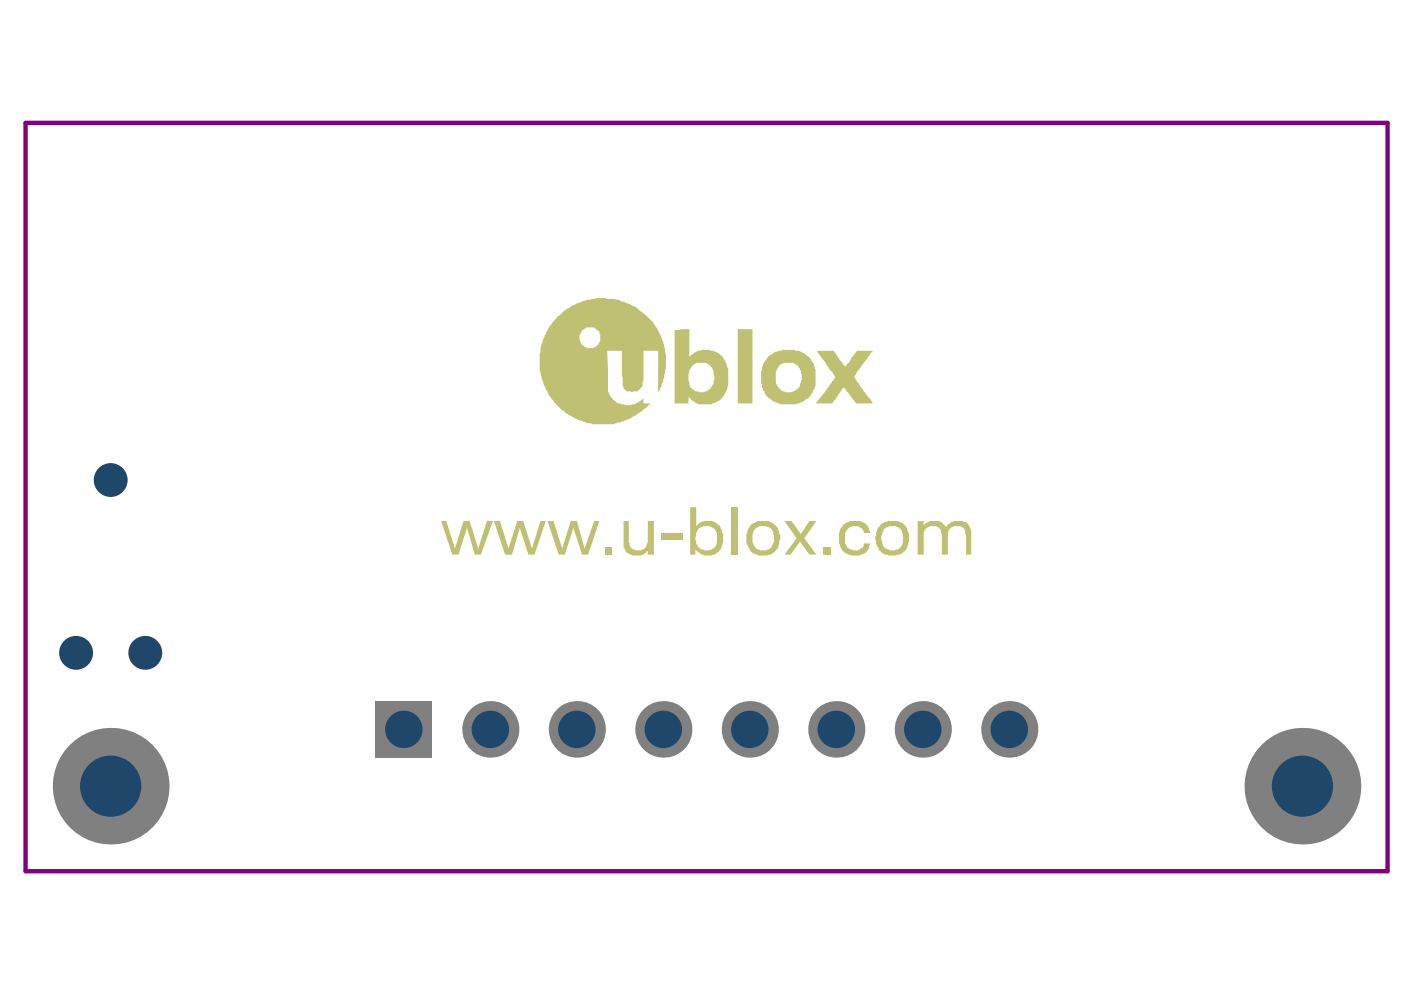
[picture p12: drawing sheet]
<svg xmlns="http://www.w3.org/2000/svg" width="297mm" height="210mm" viewBox="0 0 297 210" stroke-linecap="round" stroke-linejoin="round" font-family="sans-serif">
<g fill="#c0c073">
<path d="M93.5 110.5h1.1l1.9 5.8 1.8-5.8h1.3l1.8 5.8 1.8-5.8h1.3l-2.5 7.1h-1.3l-1.7-5.7-1.8 5.7h-1.3z"/>
<path d="M104.7 110.5h1.3l1.8 5.8 1.9-5.8h1.2l1.9 5.8 1.8-5.8h1.1l-2.4 7.1h-1.3l-1.8-5.7-1.6 5.7h-1.5z"/>
<path d="M116.1 110.5h1.3l1.8 5.8 1.8-5.8h1.3l1.7 5.8 2-5.8h1.1l-2.4 7.1h-1.3l-1.8-5.7-1.9 5.7h-1.2z"/>
<path d="M128.4 116h1.4v1.6h-1.4z"/>
<path d="M132.2 110.5h1.1v4.5h.2v.8h.2v.3h.2v.2a2.75 2.75 0 0 0 2.7 0l.4-.3 .3-1v-4.5h1.3v7.1h-1.3v-.9l-.3 .5h-.2a.58 .58 0 0 1-.7 .4l-.2 .2h-1.9l-1.1-.6a.58 .58 0 0 1-.3-.7h-.2v-.4h-.2z"/>
<path d="M140.1 113h4.6v1.3h-4.6z"/>
<path d="M155.1 107.5h1.3v10.1h-1.3z"/>
<path d="M166.3 110.5h1.5l2 2.7 1.8-2.7h1.5l-2.6 3.6 2.6 3.5h-1.5l-2-2.7-2 2.7h-1.3l2.6-3.5z"/>
<path d="M174.6 116h1.6v1.6h-1.6z"/>
<path d="M178.6 111.4h.2a1.44 1.44 0 0 1 1.3-.8v-.1h.5a4.3 4.3 0 0 1 3 .5l.7 1.1 .2 .9h-1.3v-.3h-.2a.92 .92 0 0 0-.9-1 1.93 1.93 0 0 0-2.8 1.1l-.1 .2v1.1a1.98 1.98 0 0 0 1.2 2.4h.2a1.67 1.67 0 0 0 2-.4l.4-.1 .2-.8h1.3v.4h-.2v.2a1.44 1.44 0 0 1-.7 1.3v.1a4.7 4.7 0 0 1-4.1 .2 3.2 3.2 0 0 1-1.6-3.3v-.3a2.27 2.27 0 0 1 .3-1.7l.2-.4h.2z"/>
<path d="M194.6 110.5h1.2v1.1l.2-.4a2.15 2.15 0 0 1 1.9-.7h.3a1.58 1.58 0 0 1 1.9 .7l.5 .5a2.9 2.9 0 0 1 3.1-1.2h.4l.2 .1a.98 .98 0 0 1 1.1 .8l.5 1.1v5.1h-1.1v-4.2l-.2-.2v-.7l-.1-.4-.4-.2v-.2l-.7-.1a1.94 1.94 0 0 0-2.2 .9v.2h-.2v4.9h-1.3v-4.4l-.2-.2v-.5a1.94 1.94 0 0 0-2.2-.9l-.9 .3v.2l-.4 .2v.4l-.2 .1v4.8h-1.2z"/>
<path d="M123.4 70v.2a2.26 2.26 0 0 0 1.5 3.6h.2a2.14 2.14 0 0 0 2.2-1.8v-.6a1.48 1.48 0 0 0-.8-1.4v-.2a2.76 2.76 0 0 0-2-.4zM146.5 77.8l-.5 1.3v1.7l.1 .2v.7h.2v.4l.6 .5h.2a.7 .7 0 0 0 .9 .4 1.93 1.93 0 0 0 1.6 0l.8-.4 .3-.5h.2l.2-.6h.2v-.5a4.2 4.2 0 0 0-.6-3.3 3.6 3.6 0 0 0-3.1-.8zM165.2 77.5v.2a2.09 2.09 0 0 0-.7 1.6 4.2 4.2 0 0 0 .5 2.9h.2l.2 .4a3.1 3.1 0 0 0 3.3 .2v-.2h.4l.2-.4a.7 .7 0 0 0 .3-.9l.4-.7v-1.3l-.2-.2v-.5l-.4-.6a1.44 1.44 0 0 0-1.1-.9v-.2h-1.1a2.52 2.52 0 0 0-1.8 .4zM117.9 67.4l.6-.4a10.5 10.5 0 0 1 4.5-2.9h.2v-.2l1.3-.3h.7l.2-.2h.8l.1-.2h2.1l.1 .2a6.4 6.4 0 0 1 4.3 .9h.3l.2 .2a5.4 5.4 0 0 1 2.4 1.4 12.3 12.3 0 0 1 5.3 8.5l.2 1.4a8.5 8.5 0 0 1-.4 3.7v.7h-.2v.6l-.3 .7v.4l-.2 .3h-.2v.4l-.4 .6v-8.8h-3.1v6.4h-.2v.2a1.3 1.3 0 0 1-.5 1.4 1.11 1.11 0 0 1-1.5 .6l-.2 .2-.3-.2h-.8l-.5-.4v-.2h-.2v-.3l-.2-.2v-1.9l-.2-.3v-5.3h-3.1l.2 8.8h.2v.3l.4 .8h.1l.4 .5h.2v.2h.2a1.2 1.2 0 0 0 1.1 .5l.3 .2h.6l.2 .2 2-.2 1.3-.7v-.2l.5-.4v1.1h1.5l-1.5 1.3a13.1 13.1 0 0 1-5.8 3l-.4 .1h-4.8v-.1h-.2a12.5 12.5 0 0 1-4.9-2.1h-.2l-1.1-.9-1.1-1.1v-.2l-.5-.3v-.2l-1.1-1.3v-.4l-.2-.1a13.5 13.5 0 0 1-1.7-5.4v-2a11.6 11.6 0 0 1 1.5-5.5l.2-.3a5.4 5.4 0 0 1 1.6-2.2zM173.3 74.4h3.5l1.3 2 1.1 1.3 .3-.2v-.2l.8-.7 .1-.6 1.3-1.6h3.3l-1.6 2.4h-.2l-.7 1.2h-.2v.2l-.6 .6-.5 1.1h-.2h.2l.2 .5 2.5 3.7 .6 .3 .5 1.1h-3.5l-2.5-3.3-.6 .4-.7 1.3-1.3 1.6h-3.5l2.8-3.4 .3-.8 .4-.2v-.3l.4-.2 .2-.6h.1l-.3-.7h-.2l-.2-.5-.4-.2-.7-1.3h-.2l-.2-.5-.5-.8h-.2l-.2-.5h-.2l-.3-.8h-.2zM156.4 69.8h3.1v15.7h-3.1zM162.5 76h.2l.3-.5 1.1-.8 .9-.3h.8l.2-.2h2.5v.2a2.96 2.96 0 0 1 2.4 .9 3.1 3.1 0 0 1 1.5 1.6l.2 .4a10.3 10.3 0 0 1 .3 4v.6h-.2v.2a.58 .58 0 0 1-.3 .7v.4l-.8 1.1-.3 .1a5.6 5.6 0 0 1-4.4 1.3 5.2 5.2 0 0 1-4.8-2.4v-.3l-.4-.4v-.4h-.1v-.1a10.2 10.2 0 0 1 .1-4.8l.6-.7zM143 70h1.1l.2-.2h1.8v5.9l.4-.4a5 5 0 0 1 4-1.1v.2a3.6 3.6 0 0 1 3.3 2.4v.1h.2v.4a2.51 2.51 0 0 1 .4 1.8 6.7 6.7 0 0 1-.9 4.8l-.4 .5h-.2v.2h-.2v.2h-.1v.2a6.3 6.3 0 0 1-4.3 .7l-1.8-.9-.4-.5h-.1v1.2h-3z"/>
<path d="M148 112.1v.4h-.2v.3h-.2v.8l-.2 .3v.6h.2a1.2 1.2 0 0 0 .4 1.3l.3 .5a3.1 3.1 0 0 0 3 0v-.2l.3-.1 .2-.4a5.9 5.9 0 0 0 0-2.9l-.3-.6h-.2v-.2h-.2a2.76 2.76 0 0 0-2-.3zM146.3 107.5h1.3v4.1a3.3 3.3 0 0 1 3.1-1.1 2.27 2.27 0 0 1 1.7 .9h.2a5.4 5.4 0 0 1 .1 5.1l-.3 .4a1.44 1.44 0 0 1-1.3 .7l-.2 .2h-1.6l-.2-.2a.58 .58 0 0 1-.8-.4l-.9-.7v1.1h-1.1z"/>
<path d="M159.9 112.3a4.6 4.6 0 0 0-.2 3.1l.6 .9a3.2 3.2 0 0 0 3.3-.2v-.3h.2l.1-.4v-.4a1.92 1.92 0 0 0 0-1.6v-.7h-.1l-.2-.6-.4-.2a2.86 2.86 0 0 0-3.1 .2v.2zM159.2 111.2h.2a4.2 4.2 0 0 1 3.3-.7h.3l.8 .3 .5 .6h.2l.7 1.3v.5l.2 .2v1.1l-.2 .2v.7l-.2 .2a1.43 1.43 0 0 1-.7 1.3 1.48 1.48 0 0 1-1.5 .7l-.1 .2h-1.3a2.76 2.76 0 0 1-2.8-2 4.7 4.7 0 0 1-.3-2.6l.1-.2 .2-.9 .4-.4z"/>
<path d="M187.4 112.1l-.2 .7h-.2v.4a1.92 1.92 0 0 0 0 1.7v.5h.2a1.27 1.27 0 0 0 1.3 1.1 1.93 1.93 0 0 0 1.7 0l.5-.2v-.2l.4-.1 .2-.4a5.1 5.1 0 0 0-.2-3.3l-.6-.4a2.76 2.76 0 0 0-2-.3zM186.7 111.2l.7-.4a4.7 4.7 0 0 1 2.6-.3h.3l.2 .1a2.12 2.12 0 0 1 1.7 1.3h.2v.4a4.4 4.4 0 0 1-.8 4.8l-.3 .1a4.3 4.3 0 0 1-4.3 0l-.5-.3v-.2h-.2v-.4l-.5-.9v-.7l-.2-.2v-.7l.2-.2 .1-1.3z"/>
</g>
<circle cx="23.5" cy="101.8" r="3.3" fill="#808080"/>
<circle cx="23.5" cy="101.8" r="3.6" fill="#1f4769"/>
<circle cx="159" cy="154.6" r="6" fill="#808080"/>
<circle cx="159" cy="154.6" r="4" fill="#1f4769"/>
<circle cx="140.6" cy="154.6" r="6" fill="#808080"/>
<circle cx="140.6" cy="154.6" r="4" fill="#1f4769"/>
<circle cx="30.8" cy="138.4" r="3.3" fill="#808080"/>
<circle cx="30.8" cy="138.4" r="3.6" fill="#1f4769"/>
<circle cx="195.7" cy="154.6" r="6" fill="#808080"/>
<circle cx="195.7" cy="154.6" r="4" fill="#1f4769"/>
<circle cx="177.3" cy="154.6" r="6" fill="#808080"/>
<circle cx="177.3" cy="154.6" r="4" fill="#1f4769"/>
<circle cx="16.1" cy="138.4" r="3.3" fill="#808080"/>
<circle cx="16.1" cy="138.4" r="3.6" fill="#1f4769"/>
<circle cx="276.1" cy="166.7" r="12.3" fill="#808080"/>
<circle cx="276.1" cy="166.7" r="6.5" fill="#1f4769"/>
<circle cx="214" cy="154.6" r="6" fill="#808080"/>
<circle cx="214" cy="154.6" r="4" fill="#1f4769"/>
<path d="M79.7 148.7h11.9v11.9h-11.9z" fill-rule="evenodd" fill="#808080"/>
<circle cx="85.6" cy="154.6" r="4" fill="#1f4769"/>
<circle cx="104" cy="154.6" r="6" fill="#808080"/>
<circle cx="104" cy="154.6" r="4" fill="#1f4769"/>
<circle cx="122.3" cy="154.6" r="6" fill="#808080"/>
<circle cx="122.3" cy="154.6" r="4" fill="#1f4769"/>
<circle cx="23.5" cy="166.7" r="12.3" fill="#808080"/>
<circle cx="23.5" cy="166.7" r="6.5" fill="#1f4769"/>
<path d="M5.4 26.1h288.8v158.6h-288.8z" fill="none" stroke="#800080" stroke-width=".92"/>
</svg>
